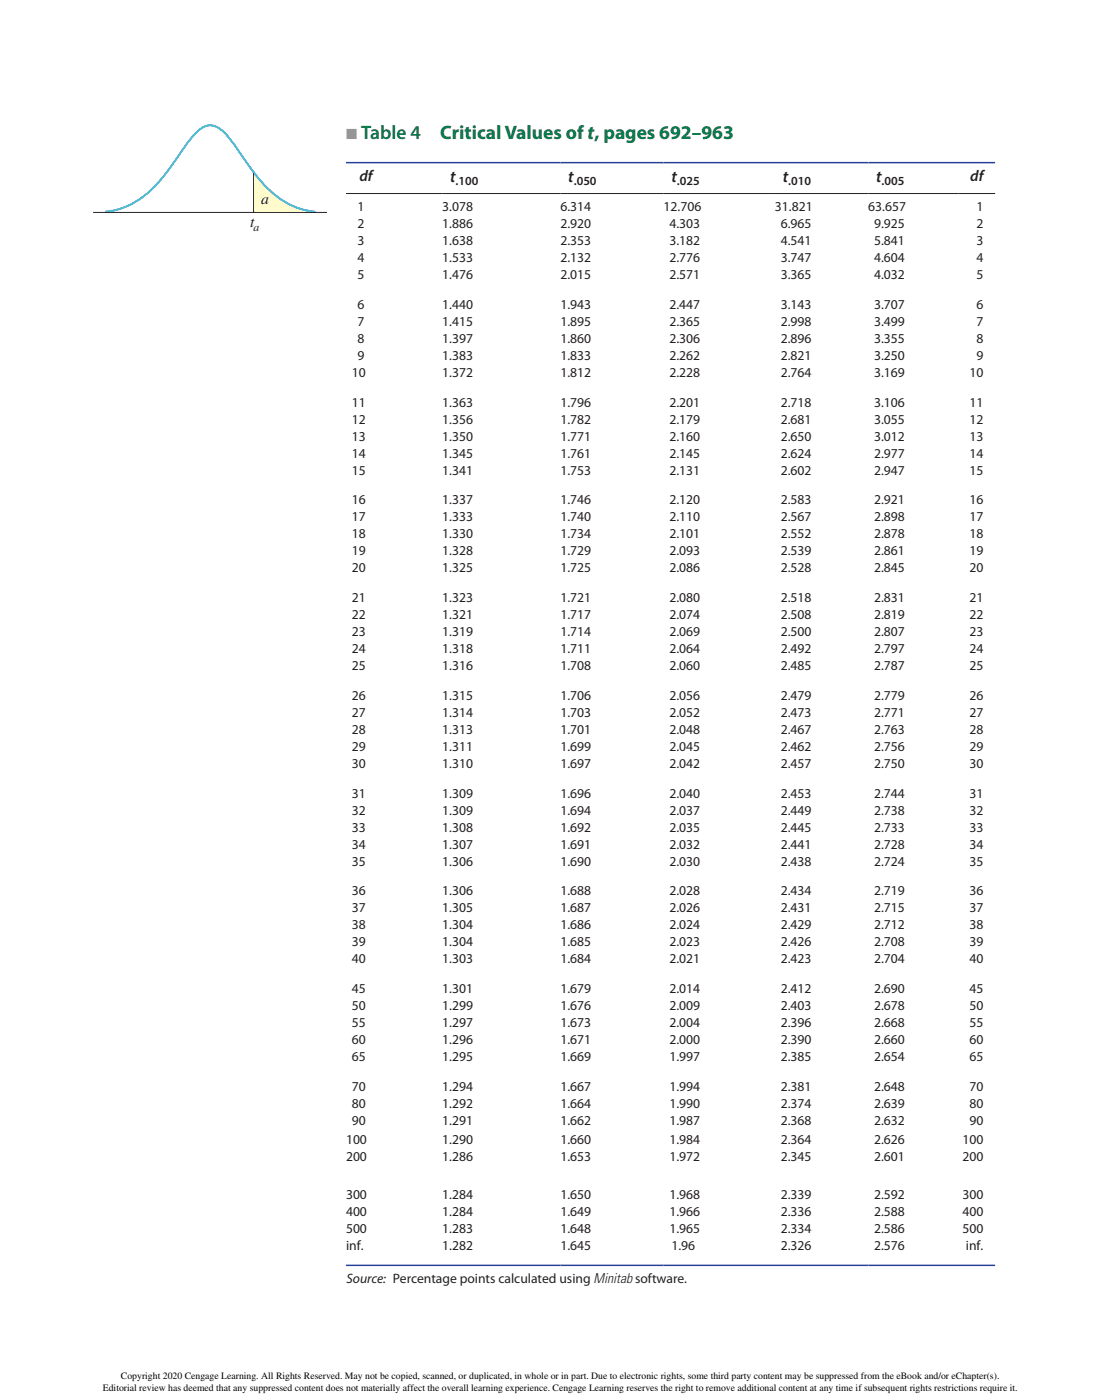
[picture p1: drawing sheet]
<svg xmlns="http://www.w3.org/2000/svg" width="203mm" height="254mm" viewBox="0 0 203 254" stroke-linecap="round" stroke-linejoin="round" font-family="sans-serif">
<defs><g id="words">
<g font-size="3.5" fill="#017a47">
<text x="65.5" y="25.2">Table 4</text>
<text x="79.9" y="25.2">Critical Values of t, pages 692–963</text>
</g>
<g font-size="3" fill="#231f20">
<text x="81.6" y="33">t</text>
<text x="103.1" y="33">t</text>
<text x="121.8" y="33">t</text>
<text x="142" y="33">t</text>
<text x="158.9" y="33">t</text>
</g>
<g font-size="2.8" fill="#231f20">
<text x="65.2" y="32.9">df</text>
<text x="176" y="32.9">df</text>
<text x="45.4" y="41.1">t</text>
<text x="47.4" y="36.9">a</text>
</g>
<text font-size="2.6" fill="#88ab8f" x="62.8" y="25.2">■</text>
<g font-size="2.5" fill="#231f20">
<text x="64.8" y="38.3">1</text>
<text x="64.8" y="41.4">2</text>
<text x="80.2" y="38.3">3.078</text>
<text x="80.2" y="41.4">1.886</text>
<text x="101.6" y="38.3">6.314</text>
<text x="101.6" y="41.4">2.920</text>
<text x="120.4" y="38.3">12.706</text>
<text x="121.4" y="41.4">4.303</text>
<text x="140.5" y="38.3">31.821</text>
<text x="141.6" y="41.4">6.965</text>
<text x="157.5" y="38.3">63.657</text>
<text x="158.5" y="41.4">9.925</text>
<text x="177.1" y="38.3">1</text>
<text x="177.1" y="41.4">2</text>
<text x="64.8" y="44.4">3</text>
<text x="64.8" y="47.5">4</text>
<text x="80.2" y="44.4">1.638</text>
<text x="80.2" y="47.5">1.533</text>
<text x="101.6" y="44.4">2.353</text>
<text x="101.6" y="47.5">2.132</text>
<text x="121.4" y="44.4">3.182</text>
<text x="121.4" y="47.5">2.776</text>
<text x="141.6" y="44.4">4.541</text>
<text x="141.6" y="47.5">3.747</text>
<text x="158.5" y="44.4">5.841</text>
<text x="158.5" y="47.5">4.604</text>
<text x="177.1" y="44.4">3</text>
<text x="177.1" y="47.5">4</text>
<text x="64.8" y="50.6">5</text>
<text x="80.2" y="50.6">1.476</text>
<text x="101.6" y="50.6">2.015</text>
<text x="121.4" y="50.6">2.571</text>
<text x="141.6" y="50.6">3.365</text>
<text x="158.5" y="50.6">4.032</text>
<text x="177.1" y="50.6">5</text>
<text x="64.8" y="56">6</text>
<text x="64.8" y="59.1">7</text>
<text x="80.2" y="56">1.440</text>
<text x="80.2" y="59.1">1.415</text>
<text x="101.6" y="56">1.943</text>
<text x="101.6" y="59.1">1.895</text>
<text x="121.4" y="56">2.447</text>
<text x="121.4" y="59.1">2.365</text>
<text x="141.6" y="56">3.143</text>
<text x="141.6" y="59.1">2.998</text>
<text x="158.5" y="56">3.707</text>
<text x="158.5" y="59.1">3.499</text>
<text x="177.1" y="56">6</text>
<text x="177.1" y="59.1">7</text>
<text x="64.8" y="62.2">8</text>
<text x="64.8" y="65.3">9</text>
<text x="80.2" y="62.2">1.397</text>
<text x="80.2" y="65.3">1.383</text>
<text x="101.6" y="62.2">1.860</text>
<text x="101.6" y="65.3">1.833</text>
<text x="121.4" y="62.2">2.306</text>
<text x="121.4" y="65.3">2.262</text>
<text x="141.6" y="62.2">2.896</text>
<text x="141.6" y="65.3">2.821</text>
<text x="158.5" y="62.2">3.355</text>
<text x="158.5" y="65.3">3.250</text>
<text x="177.1" y="62.2">8</text>
<text x="177.1" y="65.3">9</text>
<text x="63.8" y="68.3">10</text>
<text x="80.2" y="68.3">1.372</text>
<text x="101.6" y="68.3">1.812</text>
<text x="121.4" y="68.3">2.228</text>
<text x="141.6" y="68.3">2.764</text>
<text x="158.5" y="68.3">3.169</text>
<text x="175.8" y="68.3">10</text>
<text x="63.8" y="73.7">11</text>
<text x="63.8" y="76.8">12</text>
<text x="80.2" y="73.7">1.363</text>
<text x="80.2" y="76.8">1.356</text>
<text x="101.6" y="73.7">1.796</text>
<text x="101.6" y="76.8">1.782</text>
<text x="121.4" y="73.7">2.201</text>
<text x="121.4" y="76.8">2.179</text>
<text x="141.6" y="73.7">2.718</text>
<text x="141.6" y="76.8">2.681</text>
<text x="158.5" y="73.7">3.106</text>
<text x="158.5" y="76.8">3.055</text>
<text x="175.8" y="73.7">11</text>
<text x="175.8" y="76.8">12</text>
<text x="63.8" y="79.9">13</text>
<text x="63.8" y="83">14</text>
<text x="80.2" y="79.9">1.350</text>
<text x="80.2" y="83">1.345</text>
<text x="101.6" y="79.9">1.771</text>
<text x="101.6" y="83">1.761</text>
<text x="121.4" y="79.9">2.160</text>
<text x="121.4" y="83">2.145</text>
<text x="141.6" y="79.9">2.650</text>
<text x="141.6" y="83">2.624</text>
<text x="158.5" y="79.9">3.012</text>
<text x="158.5" y="83">2.977</text>
<text x="175.8" y="79.9">13</text>
<text x="175.8" y="83">14</text>
<text x="63.8" y="86.1">15</text>
<text x="80.2" y="86.1">1.341</text>
<text x="101.6" y="86.1">1.753</text>
<text x="121.4" y="86.1">2.131</text>
<text x="141.6" y="86.1">2.602</text>
<text x="158.5" y="86.1">2.947</text>
<text x="175.8" y="86.1">15</text>
<text x="63.8" y="91.5">16</text>
<text x="63.8" y="94.5">17</text>
<text x="80.2" y="91.5">1.337</text>
<text x="80.2" y="94.5">1.333</text>
<text x="101.6" y="91.5">1.746</text>
<text x="101.6" y="94.5">1.740</text>
<text x="121.4" y="91.5">2.120</text>
<text x="121.4" y="94.5">2.110</text>
<text x="141.6" y="91.5">2.583</text>
<text x="141.6" y="94.5">2.567</text>
<text x="158.5" y="91.5">2.921</text>
<text x="158.5" y="94.5">2.898</text>
<text x="175.8" y="91.5">16</text>
<text x="175.8" y="94.5">17</text>
<text x="63.8" y="97.6">18</text>
<text x="63.8" y="100.7">19</text>
<text x="80.2" y="97.6">1.330</text>
<text x="80.2" y="100.7">1.328</text>
<text x="101.6" y="97.6">1.734</text>
<text x="101.6" y="100.7">1.729</text>
<text x="121.4" y="97.6">2.101</text>
<text x="121.4" y="100.7">2.093</text>
<text x="141.6" y="97.6">2.552</text>
<text x="141.6" y="100.7">2.539</text>
<text x="158.5" y="97.6">2.878</text>
<text x="158.5" y="100.7">2.861</text>
<text x="175.8" y="97.6">18</text>
<text x="175.8" y="100.7">19</text>
<text x="63.8" y="103.8">20</text>
<text x="80.2" y="103.8">1.325</text>
<text x="101.6" y="103.8">1.725</text>
<text x="121.4" y="103.8">2.086</text>
<text x="141.6" y="103.8">2.528</text>
<text x="158.5" y="103.8">2.845</text>
<text x="175.8" y="103.8">20</text>
<text x="63.8" y="109.2">21</text>
<text x="63.8" y="112.3">22</text>
<text x="80.2" y="109.2">1.323</text>
<text x="80.2" y="112.3">1.321</text>
<text x="101.6" y="109.2">1.721</text>
<text x="101.6" y="112.3">1.717</text>
<text x="121.4" y="109.2">2.080</text>
<text x="121.4" y="112.3">2.074</text>
<text x="141.6" y="109.2">2.518</text>
<text x="141.6" y="112.3">2.508</text>
<text x="158.5" y="109.2">2.831</text>
<text x="158.5" y="112.3">2.819</text>
<text x="175.8" y="109.2">21</text>
<text x="175.8" y="112.3">22</text>
<text x="63.8" y="115.4">23</text>
<text x="63.8" y="118.4">24</text>
<text x="80.2" y="115.4">1.319</text>
<text x="80.2" y="118.4">1.318</text>
<text x="101.6" y="115.4">1.714</text>
<text x="101.6" y="118.4">1.711</text>
<text x="121.4" y="115.4">2.069</text>
<text x="121.4" y="118.4">2.064</text>
<text x="141.6" y="115.4">2.500</text>
<text x="141.6" y="118.4">2.492</text>
<text x="158.5" y="115.4">2.807</text>
<text x="158.5" y="118.4">2.797</text>
<text x="175.8" y="115.4">23</text>
<text x="175.8" y="118.4">24</text>
<text x="63.8" y="121.5">25</text>
<text x="80.2" y="121.5">1.316</text>
<text x="101.6" y="121.5">1.708</text>
<text x="121.4" y="121.5">2.060</text>
<text x="141.6" y="121.5">2.485</text>
<text x="158.5" y="121.5">2.787</text>
<text x="175.8" y="121.5">25</text>
<text x="63.8" y="126.9">26</text>
<text x="63.8" y="130">27</text>
<text x="80.2" y="126.9">1.315</text>
<text x="80.2" y="130">1.314</text>
<text x="101.6" y="126.9">1.706</text>
<text x="101.6" y="130">1.703</text>
<text x="121.4" y="126.9">2.056</text>
<text x="121.4" y="130">2.052</text>
<text x="141.6" y="126.9">2.479</text>
<text x="141.6" y="130">2.473</text>
<text x="158.5" y="126.9">2.779</text>
<text x="158.5" y="130">2.771</text>
<text x="175.8" y="126.9">26</text>
<text x="175.8" y="130">27</text>
<text x="63.8" y="133.1">28</text>
<text x="63.8" y="136.2">29</text>
<text x="80.2" y="133.1">1.313</text>
<text x="80.2" y="136.2">1.311</text>
<text x="101.6" y="133.1">1.701</text>
<text x="101.6" y="136.2">1.699</text>
<text x="121.4" y="133.1">2.048</text>
<text x="121.4" y="136.2">2.045</text>
<text x="141.6" y="133.1">2.467</text>
<text x="141.6" y="136.2">2.462</text>
<text x="158.5" y="133.1">2.763</text>
<text x="158.5" y="136.2">2.756</text>
<text x="175.8" y="133.1">28</text>
<text x="175.8" y="136.2">29</text>
<text x="63.8" y="139.3">30</text>
<text x="80.2" y="139.3">1.310</text>
<text x="101.6" y="139.3">1.697</text>
<text x="121.4" y="139.3">2.042</text>
<text x="141.6" y="139.3">2.457</text>
<text x="158.5" y="139.3">2.750</text>
<text x="175.8" y="139.3">30</text>
<text x="63.8" y="144.6">31</text>
<text x="63.8" y="147.7">32</text>
<text x="80.2" y="144.6">1.309</text>
<text x="80.2" y="147.7">1.309</text>
<text x="101.6" y="144.6">1.696</text>
<text x="101.6" y="147.7">1.694</text>
<text x="121.4" y="144.6">2.040</text>
<text x="121.4" y="147.7">2.037</text>
<text x="141.6" y="144.6">2.453</text>
<text x="141.6" y="147.7">2.449</text>
<text x="158.5" y="144.6">2.744</text>
<text x="158.5" y="147.7">2.738</text>
<text x="175.8" y="144.6">31</text>
<text x="175.8" y="147.7">32</text>
<text x="63.8" y="150.8">33</text>
<text x="63.8" y="153.9">34</text>
<text x="80.2" y="150.8">1.308</text>
<text x="80.2" y="153.9">1.307</text>
<text x="101.6" y="150.8">1.692</text>
<text x="101.6" y="153.9">1.691</text>
<text x="121.4" y="150.8">2.035</text>
<text x="121.4" y="153.9">2.032</text>
<text x="141.6" y="150.8">2.445</text>
<text x="141.6" y="153.9">2.441</text>
<text x="158.5" y="150.8">2.733</text>
<text x="158.5" y="153.9">2.728</text>
<text x="175.8" y="150.8">33</text>
<text x="175.8" y="153.9">34</text>
<text x="63.8" y="157">35</text>
<text x="80.2" y="157">1.306</text>
<text x="101.6" y="157">1.690</text>
<text x="121.4" y="157">2.030</text>
<text x="141.6" y="157">2.438</text>
<text x="158.5" y="157">2.724</text>
<text x="175.8" y="157">35</text>
<text x="63.8" y="162.4">36</text>
<text x="63.8" y="165.5">37</text>
<text x="80.2" y="162.4">1.306</text>
<text x="80.2" y="165.5">1.305</text>
<text x="101.6" y="162.4">1.688</text>
<text x="101.6" y="165.5">1.687</text>
<text x="121.4" y="162.4">2.028</text>
<text x="121.4" y="165.5">2.026</text>
<text x="141.6" y="162.4">2.434</text>
<text x="141.6" y="165.5">2.431</text>
<text x="158.5" y="162.4">2.719</text>
<text x="158.5" y="165.5">2.715</text>
<text x="175.8" y="162.4">36</text>
<text x="175.8" y="165.5">37</text>
<text x="63.8" y="168.5">38</text>
<text x="63.8" y="171.6">39</text>
<text x="80.2" y="168.5">1.304</text>
<text x="80.2" y="171.6">1.304</text>
<text x="101.6" y="168.5">1.686</text>
<text x="101.6" y="171.6">1.685</text>
<text x="121.4" y="168.5">2.024</text>
<text x="121.4" y="171.6">2.023</text>
<text x="141.6" y="168.5">2.429</text>
<text x="141.6" y="171.6">2.426</text>
<text x="158.5" y="168.5">2.712</text>
<text x="158.5" y="171.6">2.708</text>
<text x="175.8" y="168.5">38</text>
<text x="175.8" y="171.6">39</text>
<text x="63.8" y="174.7">40</text>
<text x="80.2" y="174.7">1.303</text>
<text x="101.6" y="174.7">1.684</text>
<text x="121.4" y="174.7">2.021</text>
<text x="141.6" y="174.7">2.423</text>
<text x="158.5" y="174.7">2.704</text>
<text x="175.8" y="174.7">40</text>
<text x="63.8" y="180.1">45</text>
<text x="63.8" y="183.2">50</text>
<text x="80.2" y="180.1">1.301</text>
<text x="80.2" y="183.2">1.299</text>
<text x="101.6" y="180.1">1.679</text>
<text x="101.6" y="183.2">1.676</text>
<text x="121.4" y="180.1">2.014</text>
<text x="121.4" y="183.2">2.009</text>
<text x="141.6" y="180.1">2.412</text>
<text x="141.6" y="183.2">2.403</text>
<text x="158.5" y="180.1">2.690</text>
<text x="158.5" y="183.2">2.678</text>
<text x="175.8" y="180.1">45</text>
<text x="175.8" y="183.2">50</text>
<text x="63.8" y="186.3">55</text>
<text x="63.8" y="189.4">60</text>
<text x="80.2" y="186.3">1.297</text>
<text x="80.2" y="189.4">1.296</text>
<text x="101.6" y="186.3">1.673</text>
<text x="101.6" y="189.4">1.671</text>
<text x="121.4" y="186.3">2.004</text>
<text x="121.4" y="189.4">2.000</text>
<text x="141.6" y="186.3">2.396</text>
<text x="141.6" y="189.4">2.390</text>
<text x="158.5" y="186.3">2.668</text>
<text x="158.5" y="189.4">2.660</text>
<text x="175.8" y="186.3">55</text>
<text x="175.8" y="189.4">60</text>
<text x="63.8" y="192.4">65</text>
<text x="63.8" y="197.8">70</text>
<text x="80.2" y="192.4">1.295</text>
<text x="80.2" y="197.8">1.294</text>
<text x="101.6" y="192.4">1.669</text>
<text x="101.6" y="197.8">1.667</text>
<text x="121.4" y="192.4">1.997</text>
<text x="121.4" y="197.8">1.994</text>
<text x="141.6" y="192.4">2.385</text>
<text x="141.6" y="197.8">2.381</text>
<text x="158.5" y="192.4">2.654</text>
<text x="158.5" y="197.8">2.648</text>
<text x="175.8" y="192.4">65</text>
<text x="175.8" y="197.8">70</text>
<text x="63.8" y="200.9">80</text>
<text x="80.2" y="200.9">1.292</text>
<text x="101.6" y="200.9">1.664</text>
<text x="121.4" y="200.9">1.990</text>
<text x="141.6" y="200.9">2.374</text>
<text x="158.5" y="200.9">2.639</text>
<text x="175.8" y="200.9">80</text>
<text x="62.8" y="207.5">100</text>
<text x="63.8" y="204">90</text>
<text x="80.2" y="207.5">1.290</text>
<text x="80.2" y="204">1.291</text>
<text x="101.6" y="204">1.662</text>
<text x="101.6" y="207.5">1.660</text>
<text x="121.4" y="204">1.987</text>
<text x="121.4" y="207.5">1.984</text>
<text x="141.6" y="204">2.368</text>
<text x="141.6" y="207.5">2.364</text>
<text x="158.5" y="204">2.632</text>
<text x="158.5" y="207.5">2.626</text>
<text x="174.5" y="207.5">100</text>
<text x="175.8" y="204">90</text>
<text x="62.8" y="210.6">200</text>
<text x="80.2" y="210.6">1.286</text>
<text x="101.6" y="210.6">1.653</text>
<text x="121.4" y="210.6">1.972</text>
<text x="141.6" y="210.6">2.345</text>
<text x="158.5" y="210.6">2.601</text>
<text x="174.5" y="210.6">200</text>
<text x="62.8" y="217.4">300</text>
<text x="62.8" y="220.5">400</text>
<text x="80.2" y="217.4">1.284</text>
<text x="80.2" y="220.5">1.284</text>
<text x="101.6" y="217.4">1.650</text>
<text x="101.6" y="220.5">1.649</text>
<text x="121.4" y="217.4">1.968</text>
<text x="121.4" y="220.5">1.966</text>
<text x="141.6" y="217.4">2.339</text>
<text x="141.6" y="220.5">2.336</text>
<text x="158.5" y="217.4">2.592</text>
<text x="158.5" y="220.5">2.588</text>
<text x="174.5" y="217.4">300</text>
<text x="174.5" y="220.5">400</text>
<text x="62.8" y="223.6">500</text>
<text x="62.8" y="226.7">inf.</text>
<text x="80.2" y="223.6">1.283</text>
<text x="80.2" y="226.7">1.282</text>
<text x="101.6" y="223.6">1.648</text>
<text x="101.6" y="226.7">1.645</text>
<text x="121.4" y="223.6">1.965</text>
<text x="121.8" y="226.7">1.96</text>
<text x="141.6" y="223.6">2.334</text>
<text x="141.6" y="226.7">2.326</text>
<text x="158.5" y="223.6">2.586</text>
<text x="158.5" y="226.7">2.576</text>
<text x="174.5" y="223.6">500</text>
<text x="175.2" y="226.7">inf.</text>
<text x="62.8" y="232.8">Source: Percentage points calculated using Minitabsoftware.</text>
</g>
<g font-size="2.2" fill="#231f20">
<text x="82.6" y="33.5">.100</text>
<text x="104.1" y="33.5">.050</text>
<text x="122.8" y="33.5">.025</text>
<text x="142.9" y="33.5">.010</text>
<text x="159.9" y="33.5">.005</text>
</g>
<text font-size="2.1" fill="#231f20" x="45.9" y="41.9">a</text>
<g font-size="1.8">
<text x="21.9" y="250.1">Copyright 2020 Cengage Learning. All Rights Reserved. May not be copied, scanned, or duplicated, in whole or in part. Due to electronic rights, some third party content may be suppressed from the eBook and/or eChapter(s).</text>
<text x="18.6" y="252.3">Editorial review has deemed that any suppressed content does not materially affect the overall learning experience. Cengage Learning reserves the right to remove additional content at any time if subsequent rights restrictions require it.</text>
</g>
</g></defs>
<path d="M46 31.3a16.2 16.2 0 0 0 10.6 7.1h.5v.1h-11.1z" fill="#fffbcc"/>
<path d="M17 38.5h42.2M46 31.1v7.4M62.8 35.1h117.7" fill="none" stroke="#231f20" stroke-width=".18"/>
<path d="M19.1 38.4a15 15 0 0 0 10.4-6.2l3.8-5.2a14.3 14.3 0 0 1 3.2-3.7 2.95 2.95 0 0 1 4.1 .6l1.6 1.9 2.5 3.7a23.3 23.3 0 0 0 7.2 7.2l1.6 .8 1.7 .6 2 .3" fill="none" stroke="#00aeef" stroke-width=".35"/>
<path d="M62.8 29.5h117.7M62.8 229.5h117.7" fill="none" stroke="#223f99" stroke-width=".26"/>
<use href="#words"/>
</svg>
